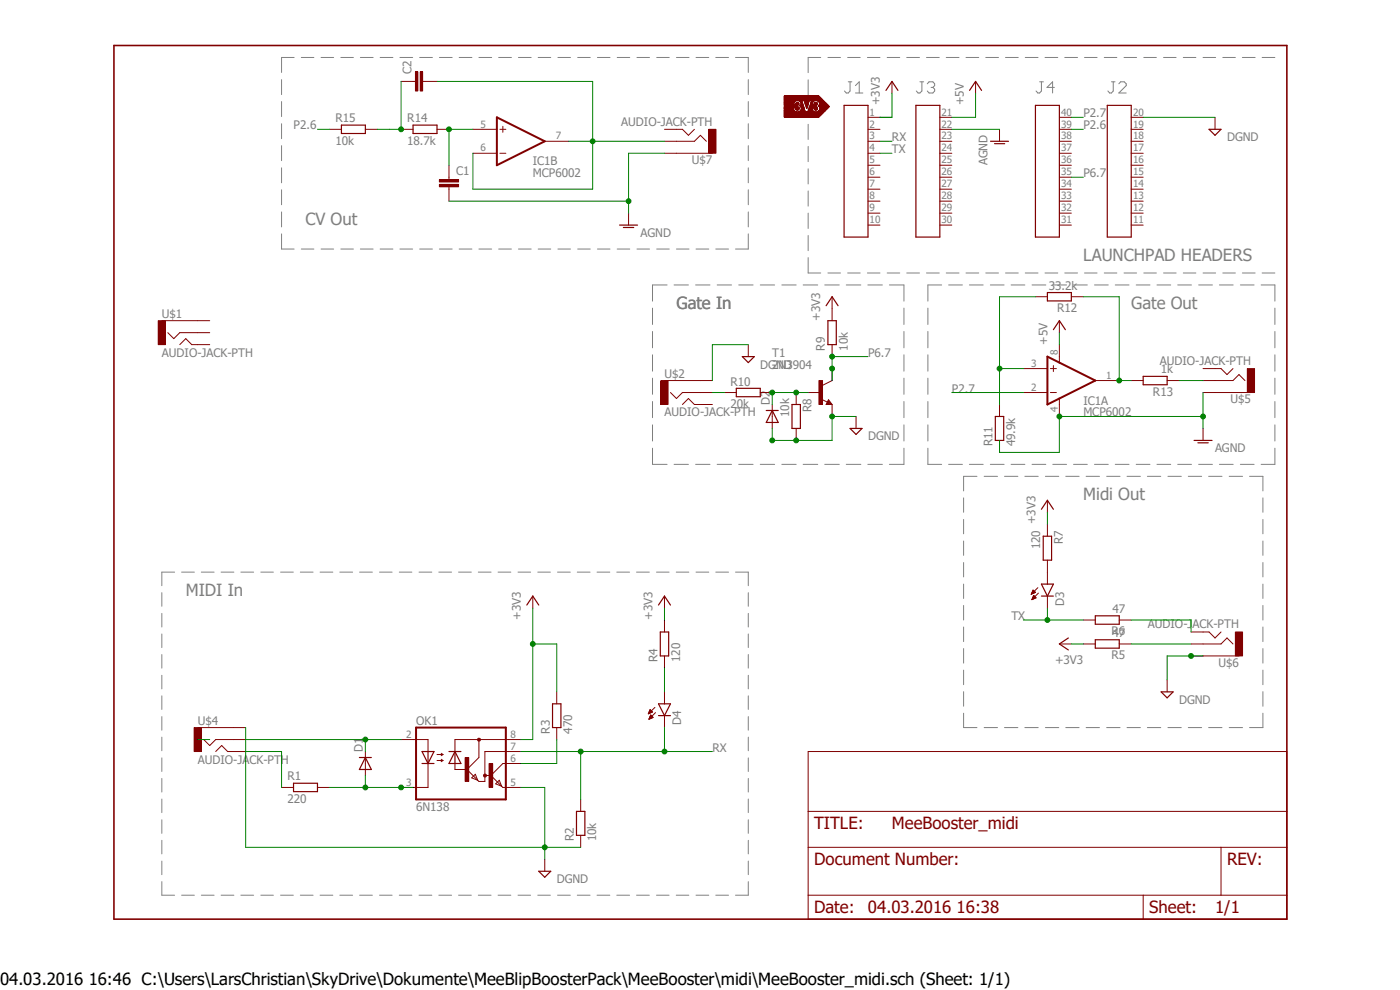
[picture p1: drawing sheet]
<svg xmlns="http://www.w3.org/2000/svg" width="297mm" height="210mm" viewBox="0 0 297 210" stroke-linecap="round" stroke-linejoin="round" font-family="sans-serif">
<defs><g id="words">
<g font-size="3.6" fill="#808080">
<text x="64.8" y="47.8">CV Out</text>
<text x="229.8" y="55.4">LAUNCHPAD HEADERS</text>
<text x="143.5" y="65.5">Gate In</text>
<text x="240" y="65.5">Gate Out</text>
<text x="229.8" y="106.1">Midi Out</text>
<text x="39.4" y="126.5">MIDI In</text>
</g>
<g font-size="3.6" fill="#800000">
<text x="172.7" y="175.9">TITLE:</text>
<text x="189.2" y="175.9">MeeBooster_midi</text>
<text x="172.7" y="183.6">Document Number:</text>
<text x="260.3" y="183.6">REV:</text>
<text x="172.7" y="193.7">Date:</text>
<text x="184.1" y="193.7">04.03.2016 16:38</text>
<text x="243.8" y="193.7">Sheet:</text>
<text x="257.8" y="193.7">1/1</text>
</g>
<text font-size="3.6" x="0" y="208.9">04.03.2016 16:46 C:\Users\LarsChristian\SkyDrive\Dokumente\MeeBlipBoosterPack\MeeBooster\midi\MeeBooster_midi.sch (Sheet: 1/1)</text>
<g font-size="2.5" fill="#808080">
<text x="87.3" y="15.7" transform="rotate(-90 87.3 15.7)">C2</text>
<text x="186.7" y="22.4" transform="rotate(-90 186.7 22.4)">+3V3</text>
<text x="204.5" y="22.4" transform="rotate(-90 204.5 22.4)">+5V</text>
<text x="62.3" y="27.4">P2.6</text>
<text x="71.2" y="26">R15</text>
<text x="86.4" y="26">R14</text>
<text x="131.8" y="26.7">AUDIO-JACK-PTH</text>
<text x="189.2" y="30">RX</text>
<text x="229.8" y="24.9">P2.7</text>
<text x="229.8" y="27.4">P2.6</text>
<text x="260.3" y="30">DGND</text>
<text x="71.2" y="30.7">10k</text>
<text x="86.4" y="30.7">18.7k</text>
<text x="113" y="35.1">IC1B</text>
<text x="146.8" y="34.8">U$7</text>
<text x="189.2" y="32.5">TX</text>
<text x="209.5" y="35.1" transform="rotate(-90 209.5 35.1)">AGND</text>
<text x="96.8" y="37.2">C1</text>
<text x="113" y="37.6">MCP6002</text>
<text x="229.8" y="37.6">P6.7</text>
<text x="135.9" y="50.3">AGND</text>
<text x="222.5" y="61.5">33.2k</text>
<text x="34.3" y="67.5">U$1</text>
<text x="174" y="68" transform="rotate(-90 174 68)">+3V3</text>
<text x="224.3" y="66.3">R12</text>
<text x="34.3" y="75.7">AUDIO-JACK-PTH</text>
<text x="163.8" y="75.7">T1</text>
<text x="175" y="74.4" transform="rotate(-90 175 74.4)">R9</text>
<text x="179.8" y="74.4" transform="rotate(-90 179.8 74.4)">10k</text>
<text x="184.2" y="75.7">P6.7</text>
<text x="222.2" y="73.1" transform="rotate(-90 222.2 73.1)">+5V</text>
<text x="246" y="77.4">AUDIO-JACK-PTH</text>
<text x="141" y="80.2">U$2</text>
<text x="154.9" y="81.8">R10</text>
<text x="161.3" y="78.2">DGND</text>
<text x="163.8" y="78.2">2N3904</text>
<text x="201.9" y="83.3">P2.7</text>
<text x="246.3" y="79.2">1k</text>
<text x="141" y="88.4">AUDIO-JACK-PTH</text>
<text x="154.9" y="86.6">20k</text>
<text x="163.3" y="85.8" transform="rotate(-90 163.3 85.8)">D2</text>
<text x="167.4" y="88.5" transform="rotate(-90 167.4 88.5)">10k</text>
<text x="172.2" y="87.5" transform="rotate(-90 172.2 87.5)">R8</text>
<text x="229.8" y="88.4">MCP6002</text>
<text x="229.8" y="85.8">IC1A</text>
<text x="244.6" y="84">R13</text>
<text x="261" y="85.6">U$5</text>
<text x="184.2" y="93.4">DGND</text>
<text x="210.6" y="94.7" transform="rotate(-90 210.6 94.7)">R11</text>
<text x="215.4" y="94.7" transform="rotate(-90 215.4 94.7)">49.9k</text>
<text x="257.8" y="96">AGND</text>
<text x="219.7" y="111.2" transform="rotate(-90 219.7 111.2)">+3V3</text>
<text x="220.7" y="116.5" transform="rotate(-90 220.7 116.5)">120</text>
<text x="225.5" y="115.4" transform="rotate(-90 225.5 115.4)">R7</text>
<text x="110.5" y="131.5" transform="rotate(-90 110.5 131.5)">+3V3</text>
<text x="138.4" y="131.5" transform="rotate(-90 138.4 131.5)">+3V3</text>
<text x="214.6" y="131.5">TX</text>
<text x="225.8" y="128.5" transform="rotate(-90 225.8 128.5)">D3</text>
<text x="236" y="130">47</text>
<text x="235.8" y="134.8">R6</text>
<text x="236" y="135.1">47</text>
<text x="243.5" y="133.3">AUDIO-JACK-PTH</text>
<text x="139.5" y="140.4" transform="rotate(-90 139.5 140.4)">R4</text>
<text x="144.3" y="140.4" transform="rotate(-90 144.3 140.4)">120</text>
<text x="223.8" y="140.9">+3V3</text>
<text x="235.8" y="139.9">R5</text>
<text x="258.5" y="141.4">U$6</text>
<text x="250.2" y="149.3">DGND</text>
<text x="42" y="153.8">U$4</text>
<text x="88.3" y="153.7">OK1</text>
<text x="116.6" y="155.6" transform="rotate(-90 116.6 155.6)">R3</text>
<text x="121.4" y="155.6" transform="rotate(-90 121.4 155.6)">470</text>
<text x="144.5" y="153.8" transform="rotate(-90 144.5 153.8)">D4</text>
<text x="42" y="162">AUDIO-JACK-PTH</text>
<text x="77" y="159.4" transform="rotate(-90 77 159.4)">D1</text>
<text x="151.1" y="159.4">RX</text>
<text x="61" y="165.6">R1</text>
<text x="61" y="170.4">220</text>
<text x="88.3" y="172.1">6N138</text>
<text x="121.7" y="178.5" transform="rotate(-90 121.7 178.5)">R2</text>
<text x="126.5" y="178.5" transform="rotate(-90 126.5 178.5)">10k</text>
<text x="118.1" y="187.4">DGND</text>
</g>
<g font-size="2.1" fill="#808080">
<text x="101.9" y="27.1">5</text>
<text x="117.9" y="29.6">7</text>
<text x="184.5" y="24.6">1</text>
<text x="184.5" y="27.1">2</text>
<text x="184.5" y="29.6">3</text>
<text x="199.7" y="24.6">21</text>
<text x="199.7" y="27.1">22</text>
<text x="199.7" y="29.6">23</text>
<text x="225.1" y="24.6">40</text>
<text x="225.1" y="27.1">39</text>
<text x="225.1" y="29.6">38</text>
<text x="240.4" y="24.6">20</text>
<text x="240.4" y="27.1">19</text>
<text x="240.4" y="29.6">18</text>
<text x="101.9" y="32.1">6</text>
<text x="184.5" y="32.1">4</text>
<text x="184.5" y="34.7">5</text>
<text x="199.7" y="32.1">24</text>
<text x="199.7" y="34.7">25</text>
<text x="225.1" y="32.1">37</text>
<text x="225.1" y="34.7">36</text>
<text x="240.4" y="32.1">17</text>
<text x="240.4" y="34.7">16</text>
<text x="184.5" y="37.2">6</text>
<text x="184.5" y="39.8">7</text>
<text x="199.7" y="37.2">26</text>
<text x="199.7" y="39.8">27</text>
<text x="225.1" y="37.2">35</text>
<text x="225.1" y="39.8">34</text>
<text x="240.4" y="37.2">15</text>
<text x="240.4" y="39.8">14</text>
<text x="184.5" y="42.3">8</text>
<text x="184.5" y="44.8">9</text>
<text x="184.5" y="47.4">10</text>
<text x="199.7" y="42.3">28</text>
<text x="199.7" y="44.8">29</text>
<text x="199.7" y="47.4">30</text>
<text x="225.1" y="42.3">33</text>
<text x="225.1" y="44.8">32</text>
<text x="225.1" y="47.4">31</text>
<text x="240.4" y="42.3">13</text>
<text x="240.4" y="44.8">12</text>
<text x="240.4" y="47.4">11</text>
<text x="218.7" y="77.9">3</text>
<text x="224.4" y="75.3" transform="rotate(-90 224.4 75.3)">8</text>
<text x="218.7" y="82.9">2</text>
<text x="234.7" y="80.4">1</text>
<text x="224.4" y="87.3" transform="rotate(-90 224.4 87.3)">4</text>
<text x="86.1" y="156.5">2</text>
<text x="108.3" y="159.1">7</text>
<text x="108.3" y="156.5">8</text>
<text x="108.3" y="161.6">6</text>
<text x="86.1" y="166.7">3</text>
<text x="108.3" y="166.7">5</text>
</g>
</g></defs>
<path d="M23.7 9.3l249.7 186.2M273.4 9.3l-249.7 186.2" fill="none" stroke="#fff" stroke-width=".21"/>
<g fill="none" stroke="#808080" stroke-width=".21">
<path d="M59.7 16.9v3.2M62.4 12.2h-2.7v3.2M63.9 12.2h2.7M68.1 12.2h2.7M72.3 12.2h2.7M76.5 12.2h2.7M80.6 12.2h2.8M84.8 12.2h2.7M89 12.2h2.7M93.2 12.2h2.7M97.4 12.2h2.7M101.6 12.2h2.7"/>
<path d="M105.8 12.2h2.7M110 12.2h2.7M114.2 12.2h2.6M118.4 12.2h2.6M122.6 12.2h2.6M126.7 12.2h2.7M130.9 12.2h2.7M135.1 12.2h2.7M139.3 12.2h2.7M143.5 12.2h2.7M147.7 12.2h2.7M151.8 12.2h2.8"/>
<path d="M156 12.2h2.7v3.2M158.7 16.9v3.2M171.4 16.9v3.3M174.1 12.2h-2.7v3.2M175.6 12.2h2.7M179.8 12.2h2.7M180 17.4h.7M180.3 17.4v1.9l-.3 .4h-.5l-.3-.4M181.5 19.7h1.5M181.5 18.2l.8-.8v2.3M184 12.2h2.7M188.2 12.2h2.7"/>
<path d="M192.4 12.2h2.7M195.2 17.4h.8M195.6 17.4v1.9l-.4 .4h-.4l-.4-.4M196.6 12.2h2.7M196.7 17.8l.4-.4h.8l.4 .4v.4l-.4 .3M197.5 18.5h.4M197.9 18.5l.4 .4v.4l-.4 .4h-.8l-.4-.4M200.7 12.2h2.8M204.9 12.2h2.7M209.1 12.2h2.7M213.3 12.2h2.7M217.5 12.2h2.7"/>
<path d="M220.6 17.4h.8M220.9 17.4v1.9l-.3 .4h-.4l-.4-.4M221.7 12.2h2.7M223.7 18.5h-1.6l1.2-1.1v2.3M225.9 12.2h2.7M230.1 12.2h2.6M234.3 12.2h2.6M235.8 17.4h.8M236.2 17.4v1.9l-.4 .4h-.4l-.4-.4M237.4 17.8l.3-.4h.8l.4 .4v.4l-1.5 1.5h1.5M238.5 12.2h2.6M242.7 12.2h2.6"/>
<path d="M246.8 12.2h2.7M251 12.2h2.7M255.2 12.2h2.7M259.4 12.2h2.7M263.6 12.2h2.7M267.8 12.2h2.7M59.7 21.5v3.2M59.7 26.2v3.2M59.7 30.9v3.2M59.7 35.6v3.2M158.7 21.5v3.2M158.7 26.2v3.2"/>
<path d="M158.7 30.9v3.2M158.7 35.6v3.2M171.4 21.6v3.2M171.4 26.4v3.2M171.4 31.1v3.2M171.4 35.8v3.2M59.7 49.6v3.2h2.7M59.7 40.3v3.1M59.7 45v3.1M63.9 52.8h2.7M68.1 52.8h2.7M72.3 52.8h2.7"/>
<path d="M76.5 52.8h2.7M80.6 52.8h2.8M84.8 52.8h2.7M89 52.8h2.7M93.2 52.8h2.7M97.4 52.8h2.7M101.6 52.8h2.7M105.8 52.8h2.7M110 52.8h2.7M114.2 52.8h2.6M118.4 52.8h2.6M122.6 52.8h2.6"/>
<path d="M126.7 52.8h2.7M130.9 52.8h2.7M135.1 52.8h2.7M139.3 52.8h2.7M143.5 52.8h2.7M147.7 52.8h2.7M151.8 52.8h2.8M158.7 40.3v3.1M158.7 45v3.1M158.7 49.6v3.2h-2.7M171.4 54.7v3.2h2.7M171.4 40.5v3.2"/>
<path d="M171.4 45.2v3.3M171.4 50v3.2M175.6 57.9h2.7M179.8 57.9h2.7M184 57.9h2.7M188.2 57.9h2.7M192.4 57.9h2.7M196.6 57.9h2.7M200.7 57.9h2.8M204.9 57.9h2.7M209.1 57.9h2.7M213.3 57.9h2.7"/>
<path d="M217.5 57.9h2.7M221.7 57.9h2.7M225.9 57.9h2.7M230.1 57.9h2.6M234.3 57.9h2.6M238.5 57.9h2.6M242.7 57.9h2.6M246.8 57.9h2.7M251 57.9h2.7M255.2 57.9h2.7M259.4 57.9h2.7M263.6 57.9h2.7"/>
<path d="M267.8 57.9h2.7M138.4 65.4v3.4M138.4 70.3v3.5M138.4 75.3v3.4M141.5 60.5h-3.1v3.4M143 60.5h3M147.6 60.5h3M152.1 60.5h3.1M156.7 60.5h3.1M161.3 60.5h3M165.9 60.5h3M170.4 60.5h3.1"/>
<path d="M175 60.5h3.1M179.5 60.5h3.1M184.1 60.5h3.1M188.7 60.5h3.1v3.4M191.8 65.4v3.4M191.8 70.3v3.5M191.8 75.3v3.4M196.8 65.4v3.4M196.8 70.3v3.5M196.8 75.3v3.4M199.8 60.5h-3v3.4M201.3 60.5h2.9"/>
<path d="M205.7 60.5h2.9M210.1 60.5h2.9M214.5 60.5h2.9M218.9 60.5h3M223.4 60.5h2.9M227.8 60.5h2.9M232.2 60.5h2.9M236.6 60.5h2.9M241 60.5h3M245.4 60.5h3M249.9 60.5h2.9M254.3 60.5h2.9"/>
<path d="M258.7 60.5h2.9M263.1 60.5h3M267.5 60.5h3v3.4M270.5 65.4v3.4M270.5 70.3v3.5M270.5 75.3v3.4M138.4 95.1v3.4h3.1M138.4 80.2v3.5M138.4 85.2v3.4M138.4 90.1v3.5M143 98.5h3M147.6 98.5h3"/>
<path d="M152.1 98.5h3.1M156.7 98.5h3.1M161.3 98.5h3M165.9 98.5h3M170.4 98.5h3.1M175 98.5h3.1M179.5 98.5h3.1M184.1 98.5h3.1M191.8 95.1v3.4h-3.1M191.8 80.2v3.5M191.8 85.2v3.4M191.8 90.1v3.5"/>
<path d="M196.8 95.1v3.4h3M196.8 80.2v3.5M196.8 85.2v3.4M196.8 90.1v3.5M201.3 98.5h2.9M205.7 98.5h2.9M210.1 98.5h2.9M214.5 98.5h2.9M218.9 98.5h3M223.4 98.5h2.9M227.8 98.5h2.9M232.2 98.5h2.9"/>
<path d="M236.6 98.5h2.9M241 98.5h3M245.4 98.5h3M249.9 98.5h2.9M254.3 98.5h2.9M258.7 98.5h2.9M263.1 98.5h3M270.5 95.1v3.4h-3M270.5 80.2v3.5M270.5 85.2v3.4M270.5 90.1v3.5M204.4 105.6v3.1"/>
<path d="M204.4 110.2v3M204.4 114.8v3M204.4 119.3v3.1M207.3 101h-2.9v3.1M208.8 101h2.8M213.1 101h2.8M217.4 101h2.9M221.8 101h2.8M226.1 101h2.8M230.4 101h2.9M234.8 101h2.8M239.1 101h2.8"/>
<path d="M243.4 101h2.9M247.8 101h2.8M252.1 101h2.8M256.4 101h2.8M260.8 101h2.8M265.1 101h2.8v3.1M267.9 105.6v3.1M267.9 110.2v3M267.9 114.8v3M267.9 119.3v3.1M34.3 125.7v2.9M34.3 130.1v2.9"/>
<path d="M34.3 134.5v2.9M34.3 138.9v2.8M37 121.4h-2.7v2.8M38.5 121.4h2.7M42.7 121.4h2.7M46.9 121.4h2.7M51.1 121.4h2.7M55.3 121.4h2.7M59.5 121.4h2.7M63.7 121.4h2.7M67.9 121.4h2.7M72.1 121.4h2.7"/>
<path d="M76.3 121.4h2.7M80.5 121.4h2.7M84.7 121.4h2.7M88.9 121.4h2.7M93.1 121.4h2.7M97.3 121.4h2.7M101.5 121.4h2.7M105.7 121.4h2.7M109.9 121.4h2.7M114.1 121.4h2.7M118.3 121.4h2.7M122.5 121.4h2.7"/>
<path d="M126.7 121.4h2.7M130.9 121.4h2.7M135 121.4h2.8M139.3 121.4h2.6M143.5 121.4h2.6M147.7 121.4h2.7M151.8 121.4h2.8M156 121.4h2.7v2.8M158.7 125.7v2.9M158.7 130.1v2.9M158.7 134.5v2.9M158.7 138.9v2.8"/>
<path d="M204.4 123.9v3.1M204.4 128.4v3.1M204.4 133v3.1M204.4 137.6v3.1M267.9 123.9v3.1M267.9 128.4v3.1M267.9 133v3.1M267.9 137.6v3.1M34.3 143.3v2.8M34.3 147.6v2.9M34.3 152v2.9M34.3 156.4v2.9"/>
<path d="M158.7 143.3v2.8M158.7 147.6v2.9M158.7 152v2.9M158.7 156.4v2.9M204.4 151.3v3h2.9M204.4 142.2v3M204.4 146.7v3.1M208.8 154.3h2.8M213.1 154.3h2.8M217.4 154.3h2.9M221.8 154.3h2.8M226.1 154.3h2.8"/>
<path d="M230.4 154.3h2.9M234.8 154.3h2.8M239.1 154.3h2.8M243.4 154.3h2.9M247.8 154.3h2.8M252.1 154.3h2.8M256.4 154.3h2.8M260.8 154.3h2.8M267.9 142.2v3M267.9 146.7v3.1M267.9 151.3v3h-2.8M34.3 160.8v2.9"/>
<path d="M34.3 165.1v2.9M34.3 169.5v2.9M34.3 173.9v2.9M34.3 178.3v2.8M158.7 160.8v2.9M158.7 165.1v2.9M158.7 169.5v2.9M158.7 173.9v2.9M158.7 178.3v2.8M34.3 182.7v2.8M34.3 187v2.9h2.7M38.5 189.9h2.7"/>
<path d="M42.7 189.9h2.7M46.9 189.9h2.7M51.1 189.9h2.7M55.3 189.9h2.7M59.5 189.9h2.7M63.7 189.9h2.7M67.9 189.9h2.7M72.1 189.9h2.7M76.3 189.9h2.7M80.5 189.9h2.7M84.7 189.9h2.7M88.9 189.9h2.7"/>
<path d="M93.1 189.9h2.7M97.3 189.9h2.7M101.5 189.9h2.7M105.7 189.9h2.7M109.9 189.9h2.7M114.1 189.9h2.7M118.3 189.9h2.7M122.5 189.9h2.7M126.7 189.9h2.7M130.9 189.9h2.7M135 189.9h2.8M139.3 189.9h2.6"/>
<path d="M143.5 189.9h2.6M147.7 189.9h2.7M151.8 189.9h2.8M158.7 182.7v2.8M158.7 187v2.9h-2.7"/>
</g>
<path d="M24.2 9.7h248.8v185.3h-248.8z" fill="none" stroke="#800000" stroke-width=".34"/>
<g fill="none" stroke="#800000" stroke-width=".21">
<path d="M166.4 24.8h7.3zM166.4 24.7l7.4 .1zM166.4 24.6l7.5 .1zM166.4 24.5l7.6 .1zM166.4 24.4l7.7 .1zM166.4 24.3l7.8 .1zM166.4 24.3h7.8zM166.4 24.2l7.9 .1zM166.4 24.1l8 .1zM166.4 24l8.1 .1zM166.4 23.9l8.2 .1zM166.4 23.8l8.3 .1z"/>
<path d="M166.4 23.7l8.4 .1zM166.4 23.7h2.6zM166.4 24.8h7.3M166.4 24.7h7.4M166.4 24.6h7.5M166.4 24.6h7.6M166.4 24.4h7.8M166.4 24.3h7.8M166.4 24.2h7.9M166.4 24.1h8M166.4 24h8.1M166.4 24h8.2"/>
<path d="M166.4 23.9h8.3M166.4 23.8h8.4M166.4 23.7h2.6M166.4 24.8l7.3 .1zM166.4 24.6h7.5zM166.4 24.2h8M166.4 24.1h8.1M166.4 23.9h8.2M169.4 23.7h3.5zM169.4 23.7h3.5M174.1 24.4l-7.7 .1M184.1 24.9h2.6"/>
<path d="M184.1 27.4h2.6M184.1 30h2.6M184.1 32.5h2.6M184.1 35.1h2.6M184.1 37.6h2.6M199.4 24.9h2.5M199.4 27.4h2.5M199.4 30h2.5M199.4 32.5h2.5M199.4 35.1h2.5M199.4 37.6h2.5M224.7 24.9h2.6"/>
<path d="M224.7 27.4h2.6M224.7 30h2.6M224.7 32.5h2.6M224.7 35.1h2.6M224.7 37.6h2.6M240 24.9h2.5M240 27.4h2.5M240 30h2.5M240 32.5h2.5M240 35.1h2.5M240 37.6h2.5M184.1 40.1h2.6"/>
<path d="M184.1 42.7h2.6M184.1 45.2h2.6M184.1 47.8h2.6M199.4 40.1h2.5M199.4 42.7h2.5M199.4 45.2h2.5M199.4 47.8h2.5M224.7 40.1h2.6M224.7 42.7h2.6M224.7 45.2h2.6M224.7 47.8h2.6M240 40.1h2.5"/>
<path d="M240 42.7h2.5M240 45.2h2.5M240 47.8h2.5M171.4 159.4h101.6v35.6h-101.6zM171.4 179.7h101.6M171.4 172.1h101.6M259 179.7v10.2M171.4 189.9h101.6M242.5 189.9v5.1"/>
</g>
<path d="M179.1 22.4h5v27.9h-5zM194.3 22.4h5.1v27.9h-5.1zM219.7 22.4h5v27.9h-5zM234.9 22.4h5.1v27.9h-5.1z" fill="none" stroke="#800000" stroke-width=".25"/>
<path d="M173.3 23.7h1.5z" fill-rule="evenodd" fill="#800000"/>
<path d="M166.4 23.6l2.4 .1zM166.4 23.7h2.4M173.3 23.7h1.5z" fill="none" stroke="#800000" stroke-width=".21"/>
<path d="M169.5 23.6l1.3 .1z" fill-rule="evenodd" fill="#800000"/>
<path d="M169.5 23.6l1.3 .1z" fill="none" stroke="#800000" stroke-width=".21"/>
<path d="M171.4 23.6l1.3 .1z" fill-rule="evenodd" fill="#800000"/>
<path d="M171.4 23.6l1.3 .1z" fill="none" stroke="#800000" stroke-width=".21"/>
<path d="M173.4 23.6l1.5 .1z" fill-rule="evenodd" fill="#800000"/>
<path d="M166.4 23.6l2.3 .1zM166.4 23.6h2.3M173.4 23.6l1.5 .1z" fill="none" stroke="#800000" stroke-width=".21"/>
<path d="M169.6 23.6l1.2 .1z" fill-rule="evenodd" fill="#800000"/>
<path d="M169.6 23.6l1.2 .1z" fill="none" stroke="#800000" stroke-width=".21"/>
<path d="M171.5 23.6l1.1 .1z" fill-rule="evenodd" fill="#800000"/>
<path d="M171.5 23.6l1.1 .1z" fill="none" stroke="#800000" stroke-width=".21"/>
<path d="M173.6 23.6l1.3 .1z" fill-rule="evenodd" fill="#800000"/>
<path d="M166.4 23.5l2.2 .1zM166.4 23.6h2.2M173.6 23.6l1.3 .1z" fill="none" stroke="#800000" stroke-width=".21"/>
<path d="M169.7 23.5l1.1 .1z" fill-rule="evenodd" fill="#800000"/>
<path d="M169.7 23.5l1.1 .1z" fill="none" stroke="#800000" stroke-width=".21"/>
<path d="M171.4 23.5l1.2 .1z" fill-rule="evenodd" fill="#800000"/>
<path d="M171.4 23.5l1.2 .1z" fill="none" stroke="#800000" stroke-width=".21"/>
<path d="M173.7 23.5l1.3 .1z" fill-rule="evenodd" fill="#800000"/>
<path d="M166.4 23.5l2.2 .1zM166.4 23.5h2.2M173.7 23.5l1.3 .1z" fill="none" stroke="#800000" stroke-width=".21"/>
<path d="M169.8 23.5l.9 .1z" fill-rule="evenodd" fill="#800000"/>
<path d="M169.8 23.5l.9 .1z" fill="none" stroke="#800000" stroke-width=".21"/>
<path d="M171.4 23.5l1.1 .1z" fill-rule="evenodd" fill="#800000"/>
<path d="M171.4 23.5l1.1 .1z" fill="none" stroke="#800000" stroke-width=".21"/>
<path d="M173.7 23.5l1.3 .1z" fill-rule="evenodd" fill="#800000"/>
<path d="M166.4 23.4l2.1 .1zM166.4 23.5h2.1M173.7 23.5l1.3 .1z" fill="none" stroke="#800000" stroke-width=".21"/>
<path d="M169.8 23.4l1 .1z" fill-rule="evenodd" fill="#800000"/>
<path d="M169.8 23.4l1 .1z" fill="none" stroke="#800000" stroke-width=".21"/>
<path d="M171.5 23.4l.9 .1z" fill-rule="evenodd" fill="#800000"/>
<path d="M171.5 23.4l.9 .1z" fill="none" stroke="#800000" stroke-width=".21"/>
<path d="M173.7 23.4l1.4 .1z" fill-rule="evenodd" fill="#800000"/>
<path d="M166.4 23.4l2.1 .1zM166.4 23.4h2.1M173.7 23.4l1.4 .1z" fill="none" stroke="#800000" stroke-width=".21"/>
<path d="M169.9 23.4l.8 .1z" fill-rule="evenodd" fill="#800000"/>
<path d="M169.9 23.4l.8 .1z" fill="none" stroke="#800000" stroke-width=".21"/>
<path d="M171.5 23.4l.9 .1z" fill-rule="evenodd" fill="#800000"/>
<path d="M171.5 23.4l.9 .1z" fill="none" stroke="#800000" stroke-width=".21"/>
<path d="M173.8 23.4l1.3 .1z" fill-rule="evenodd" fill="#800000"/>
<path d="M166.4 23.3l2 .1zM166.4 23.4h2M173.8 23.4l1.3 .1z" fill="none" stroke="#800000" stroke-width=".21"/>
<path d="M169.9 23.3l.8 .1z" fill-rule="evenodd" fill="#800000"/>
<path d="M169.9 23.3l.8 .1z" fill="none" stroke="#800000" stroke-width=".21"/>
<path d="M171.5 23.3l.8 .1z" fill-rule="evenodd" fill="#800000"/>
<path d="M171.5 23.3l.8 .1z" fill="none" stroke="#800000" stroke-width=".21"/>
<path d="M173.8 23.3l1.4 .1z" fill-rule="evenodd" fill="#800000"/>
<path d="M166.4 23.3l2 .1zM166.4 23.3h2M173.8 23.3l1.4 .1z" fill="none" stroke="#800000" stroke-width=".21"/>
<path d="M169 23.3l.3 .1z" fill-rule="evenodd" fill="#800000"/>
<path d="M169 23.3l.3 .1z" fill="none" stroke="#800000" stroke-width=".21"/>
<path d="M169.9 23.3l.8 .1z" fill-rule="evenodd" fill="#800000"/>
<path d="M169.9 23.3l.8 .1z" fill="none" stroke="#800000" stroke-width=".21"/>
<path d="M171.6 23.3l.7 .1z" fill-rule="evenodd" fill="#800000"/>
<path d="M171.6 23.3l.7 .1z" fill="none" stroke="#800000" stroke-width=".21"/>
<path d="M172.9 23.3l.3 .1z" fill-rule="evenodd" fill="#800000"/>
<path d="M172.9 23.3l.3 .1z" fill="none" stroke="#800000" stroke-width=".21"/>
<path d="M173.9 23.3l1.3 .1z" fill-rule="evenodd" fill="#800000"/>
<path d="M173.9 23.3l1.3 .1z" fill="none" stroke="#800000" stroke-width=".21"/>
<path d="M166.4 23.2l2 .1z" fill-rule="evenodd" fill="#800000"/>
<path d="M166.4 23.2l2 .1z" fill="none" stroke="#800000" stroke-width=".21"/>
<path d="M168.9 23.2l.5 .1z" fill-rule="evenodd" fill="#800000"/>
<path d="M168.9 23.2l.5 .1z" fill="none" stroke="#800000" stroke-width=".21"/>
<path d="M170 23.2l.7 .1z" fill-rule="evenodd" fill="#800000"/>
<path d="M170 23.2l.7 .1z" fill="none" stroke="#800000" stroke-width=".21"/>
<path d="M171.6 23.2l.7 .1z" fill-rule="evenodd" fill="#800000"/>
<path d="M171.6 23.2l.7 .1z" fill="none" stroke="#800000" stroke-width=".21"/>
<path d="M172.8 23.2l.6 .1z" fill-rule="evenodd" fill="#800000"/>
<path d="M172.8 23.2l.6 .1z" fill="none" stroke="#800000" stroke-width=".21"/>
<path d="M173.9 23.2l1.4 .1z" fill-rule="evenodd" fill="#800000"/>
<path d="M173.9 23.2l1.4 .1z" fill="none" stroke="#800000" stroke-width=".21"/>
<path d="M166.4 23.2h2z" fill-rule="evenodd" fill="#800000"/>
<path d="M166.4 23.2h2z" fill="none" stroke="#800000" stroke-width=".21"/>
<path d="M168.9 23.2h.6z" fill-rule="evenodd" fill="#800000"/>
<path d="M168.9 23.2h.6z" fill="none" stroke="#800000" stroke-width=".21"/>
<path d="M170 23.2h.6z" fill-rule="evenodd" fill="#800000"/>
<path d="M170 23.2h.6z" fill="none" stroke="#800000" stroke-width=".21"/>
<path d="M171.6 23.2h.7z" fill-rule="evenodd" fill="#800000"/>
<path d="M171.6 23.2h.7z" fill="none" stroke="#800000" stroke-width=".21"/>
<path d="M172.8 23.2h.6z" fill-rule="evenodd" fill="#800000"/>
<path d="M172.8 23.2h.6z" fill="none" stroke="#800000" stroke-width=".21"/>
<path d="M173.9 23.2h1.4z" fill-rule="evenodd" fill="#800000"/>
<path d="M173.9 23.2h1.4z" fill="none" stroke="#800000" stroke-width=".21"/>
<path d="M166.4 23.1l2 .1z" fill-rule="evenodd" fill="#800000"/>
<path d="M166.4 23.1l2 .1z" fill="none" stroke="#800000" stroke-width=".21"/>
<path d="M168.8 23.1l.7 .1z" fill-rule="evenodd" fill="#800000"/>
<path d="M168.8 23.1l.7 .1z" fill="none" stroke="#800000" stroke-width=".21"/>
<path d="M170 23.1l.6 .1z" fill-rule="evenodd" fill="#800000"/>
<path d="M170 23.1l.6 .1z" fill="none" stroke="#800000" stroke-width=".21"/>
<path d="M171.6 23.1l.7 .1z" fill-rule="evenodd" fill="#800000"/>
<path d="M171.6 23.1l.7 .1z" fill="none" stroke="#800000" stroke-width=".21"/>
<path d="M172.7 23.1l.7 .1z" fill-rule="evenodd" fill="#800000"/>
<path d="M172.7 23.1l.7 .1z" fill="none" stroke="#800000" stroke-width=".21"/>
<path d="M173.9 23.1l1.4 .1z" fill-rule="evenodd" fill="#800000"/>
<path d="M173.9 23.1l1.4 .1z" fill="none" stroke="#800000" stroke-width=".21"/>
<path d="M166.4 23.1l1.9 .1z" fill-rule="evenodd" fill="#800000"/>
<path d="M166.4 23.1l1.9 .1z" fill="none" stroke="#800000" stroke-width=".21"/>
<path d="M168.8 23.1l.7 .1z" fill-rule="evenodd" fill="#800000"/>
<path d="M168.8 23.1l.7 .1z" fill="none" stroke="#800000" stroke-width=".21"/>
<path d="M170 23.1l.6 .1z" fill-rule="evenodd" fill="#800000"/>
<path d="M170 23.1l.6 .1z" fill="none" stroke="#800000" stroke-width=".21"/>
<path d="M171.6 23.1l.7 .1z" fill-rule="evenodd" fill="#800000"/>
<path d="M171.6 23.1l.7 .1z" fill="none" stroke="#800000" stroke-width=".21"/>
<path d="M172.8 23.1l.6 .1z" fill-rule="evenodd" fill="#800000"/>
<path d="M172.8 23.1l.6 .1z" fill="none" stroke="#800000" stroke-width=".21"/>
<path d="M174 23.1l1.4 .1z" fill-rule="evenodd" fill="#800000"/>
<path d="M174 23.1l1.4 .1z" fill="none" stroke="#800000" stroke-width=".21"/>
<path d="M166.4 23l1.9 .1z" fill-rule="evenodd" fill="#800000"/>
<path d="M166.4 23l1.9 .1z" fill="none" stroke="#800000" stroke-width=".21"/>
<path d="M168.8 23l.7 .1z" fill-rule="evenodd" fill="#800000"/>
<path d="M168.8 23l.7 .1z" fill="none" stroke="#800000" stroke-width=".21"/>
<path d="M170.1 23l.5 .1z" fill-rule="evenodd" fill="#800000"/>
<path d="M170.1 23l.5 .1z" fill="none" stroke="#800000" stroke-width=".21"/>
<path d="M171.6 23l.6 .1z" fill-rule="evenodd" fill="#800000"/>
<path d="M171.6 23l.6 .1z" fill="none" stroke="#800000" stroke-width=".21"/>
<path d="M172.7 23l.7 .1z" fill-rule="evenodd" fill="#800000"/>
<path d="M172.7 23l.7 .1z" fill="none" stroke="#800000" stroke-width=".21"/>
<path d="M173.9 23l1.6 .1z" fill-rule="evenodd" fill="#800000"/>
<path d="M173.9 23l1.6 .1z" fill="none" stroke="#800000" stroke-width=".21"/>
<path d="M166.4 23l1.9 .1z" fill-rule="evenodd" fill="#800000"/>
<path d="M166.4 23l1.9 .1z" fill="none" stroke="#800000" stroke-width=".21"/>
<path d="M168.8 23l.7 .1z" fill-rule="evenodd" fill="#800000"/>
<path d="M168.8 23l.7 .1z" fill="none" stroke="#800000" stroke-width=".21"/>
<path d="M170 23l.6 .1z" fill-rule="evenodd" fill="#800000"/>
<path d="M170 23l.6 .1z" fill="none" stroke="#800000" stroke-width=".21"/>
<path d="M171.7 23l.6 .1z" fill-rule="evenodd" fill="#800000"/>
<path d="M171.7 23l.6 .1z" fill="none" stroke="#800000" stroke-width=".21"/>
<path d="M172.7 23l.7 .1z" fill-rule="evenodd" fill="#800000"/>
<path d="M172.7 23l.7 .1z" fill="none" stroke="#800000" stroke-width=".21"/>
<path d="M173.9 23l1.7 .1z" fill-rule="evenodd" fill="#800000"/>
<path d="M173.9 23l1.7 .1z" fill="none" stroke="#800000" stroke-width=".21"/>
<path d="M166.4 22.9l1.9 .1z" fill-rule="evenodd" fill="#800000"/>
<path d="M166.4 22.9l1.9 .1z" fill="none" stroke="#800000" stroke-width=".21"/>
<path d="M168.8 22.9l.7 .1z" fill-rule="evenodd" fill="#800000"/>
<path d="M168.8 22.9l.7 .1z" fill="none" stroke="#800000" stroke-width=".21"/>
<path d="M170 22.9l.6 .1z" fill-rule="evenodd" fill="#800000"/>
<path d="M170 22.9l.6 .1z" fill="none" stroke="#800000" stroke-width=".21"/>
<path d="M171.1 22.9l.1 .1z" fill-rule="evenodd" fill="#800000"/>
<path d="M171.1 22.9l.1 .1z" fill="none" stroke="#800000" stroke-width=".21"/>
<path d="M171.7 22.9l.6 .1z" fill-rule="evenodd" fill="#800000"/>
<path d="M171.7 22.9l.6 .1z" fill="none" stroke="#800000" stroke-width=".21"/>
<path d="M172.7 22.9l.7 .1z" fill-rule="evenodd" fill="#800000"/>
<path d="M172.7 22.9l.7 .1z" fill="none" stroke="#800000" stroke-width=".21"/>
<path d="M173.9 22.9l1.7 .1z" fill-rule="evenodd" fill="#800000"/>
<path d="M173.9 22.9l1.7 .1z" fill="none" stroke="#800000" stroke-width=".21"/>
<path d="M166.4 22.9h1.9z" fill-rule="evenodd" fill="#800000"/>
<path d="M166.4 22.9h1.9z" fill="none" stroke="#800000" stroke-width=".21"/>
<path d="M168.8 22.9h.7z" fill-rule="evenodd" fill="#800000"/>
<path d="M168.8 22.9h.7z" fill="none" stroke="#800000" stroke-width=".21"/>
<path d="M170 22.9h.6z" fill-rule="evenodd" fill="#800000"/>
<path d="M170 22.9h.6z" fill="none" stroke="#800000" stroke-width=".21"/>
<path d="M171.1 22.9h.1z" fill-rule="evenodd" fill="#800000"/>
<path d="M171.1 22.9h.1z" fill="none" stroke="#800000" stroke-width=".21"/>
<path d="M171.7 22.9h.6z" fill-rule="evenodd" fill="#800000"/>
<path d="M171.7 22.9h.6z" fill="none" stroke="#800000" stroke-width=".21"/>
<path d="M172.7 22.9h.7z" fill-rule="evenodd" fill="#800000"/>
<path d="M172.7 22.9h.7z" fill="none" stroke="#800000" stroke-width=".21"/>
<path d="M173.9 22.9h1.7z" fill-rule="evenodd" fill="#800000"/>
<path d="M166.4 22.8l3.1 .1zM166.4 22.9h3.1M173.9 22.9h1.7z" fill="none" stroke="#800000" stroke-width=".21"/>
<path d="M170 22.8l.6 .1z" fill-rule="evenodd" fill="#800000"/>
<path d="M170 22.8l.6 .1z" fill="none" stroke="#800000" stroke-width=".21"/>
<path d="M171.1 22.8l.1 .1z" fill-rule="evenodd" fill="#800000"/>
<path d="M171.1 22.8l.1 .1z" fill="none" stroke="#800000" stroke-width=".21"/>
<path d="M171.7 22.8l1.7 .1z" fill-rule="evenodd" fill="#800000"/>
<path d="M171.7 22.8l1.7 .1z" fill="none" stroke="#800000" stroke-width=".21"/>
<path d="M174 22.8l1.7 .1z" fill-rule="evenodd" fill="#800000"/>
<path d="M166.4 22.8l3.1 .1zM166.4 22.8h3.1M174 22.8l1.7 .1z" fill="none" stroke="#800000" stroke-width=".21"/>
<path d="M170 22.8l.6 .1z" fill-rule="evenodd" fill="#800000"/>
<path d="M170 22.8l.6 .1z" fill="none" stroke="#800000" stroke-width=".21"/>
<path d="M171.1 22.8l.1 .1z" fill-rule="evenodd" fill="#800000"/>
<path d="M171.1 22.8l.1 .1z" fill="none" stroke="#800000" stroke-width=".21"/>
<path d="M171.7 22.8l1.7 .1z" fill-rule="evenodd" fill="#800000"/>
<path d="M171.7 22.8l1.7 .1z" fill="none" stroke="#800000" stroke-width=".21"/>
<path d="M173.9 22.8l1.9 .1z" fill-rule="evenodd" fill="#800000"/>
<path d="M166.4 22.7l3.1 .1zM166.4 22.8h3.1M173.9 22.8l1.9 .1z" fill="none" stroke="#800000" stroke-width=".21"/>
<path d="M170 22.7l.6 .1z" fill-rule="evenodd" fill="#800000"/>
<path d="M170 22.7l.6 .1z" fill="none" stroke="#800000" stroke-width=".21"/>
<path d="M171.1 22.7l.1 .1z" fill-rule="evenodd" fill="#800000"/>
<path d="M171.1 22.7l.1 .1z" fill="none" stroke="#800000" stroke-width=".21"/>
<path d="M171.7 22.7l1.7 .1z" fill-rule="evenodd" fill="#800000"/>
<path d="M171.7 22.7l1.7 .1z" fill="none" stroke="#800000" stroke-width=".21"/>
<path d="M173.9 22.7l1.9 .1z" fill-rule="evenodd" fill="#800000"/>
<path d="M166.4 22.6l3 .1zM166.4 22.7h3M173.9 22.7l1.9 .1z" fill="none" stroke="#800000" stroke-width=".21"/>
<path d="M169.9 22.6l.6 .1z" fill-rule="evenodd" fill="#800000"/>
<path d="M169.9 22.6l.6 .1z" fill="none" stroke="#800000" stroke-width=".21"/>
<path d="M171.1 22.6l.1 .1z" fill-rule="evenodd" fill="#800000"/>
<path d="M171.1 22.6l.1 .1z" fill="none" stroke="#800000" stroke-width=".21"/>
<path d="M171.8 22.6l1.5 .1z" fill-rule="evenodd" fill="#800000"/>
<path d="M171.8 22.6l1.5 .1z" fill="none" stroke="#800000" stroke-width=".21"/>
<path d="M173.9 22.6l2 .1z" fill-rule="evenodd" fill="#800000"/>
<path d="M166.4 22.6l2.8 .1zM166.4 22.6h2.8M173.9 22.6l2 .1z" fill="none" stroke="#800000" stroke-width=".21"/>
<path d="M169.9 22.6l.6 .1z" fill-rule="evenodd" fill="#800000"/>
<path d="M169.9 22.6l.6 .1z" fill="none" stroke="#800000" stroke-width=".21"/>
<path d="M171 22.6l.3 .1z" fill-rule="evenodd" fill="#800000"/>
<path d="M171 22.6l.3 .1z" fill="none" stroke="#800000" stroke-width=".21"/>
<path d="M171.7 22.6l1.4 .1z" fill-rule="evenodd" fill="#800000"/>
<path d="M166.4 22.6h2.6zM166.4 22.6h2.6M171.7 22.6l1.4 .1zM173.9 22.6l2 .1zM173.9 22.6h2" fill="none" stroke="#800000" stroke-width=".21"/>
<path d="M169.9 22.6h.6z" fill-rule="evenodd" fill="#800000"/>
<path d="M169.9 22.6h.6z" fill="none" stroke="#800000" stroke-width=".21"/>
<path d="M171 22.6h.3z" fill-rule="evenodd" fill="#800000"/>
<path d="M171 22.6h.3z" fill="none" stroke="#800000" stroke-width=".21"/>
<path d="M171.7 22.6h1.2z" fill-rule="evenodd" fill="#800000"/>
<path d="M166.4 22.5l2.6 .1zM166.4 22.6h2.6M171.7 22.6h1.2zM173.8 22.6h2.1zM173.8 22.6h2.1" fill="none" stroke="#800000" stroke-width=".21"/>
<path d="M169.8 22.5l.6 .1z" fill-rule="evenodd" fill="#800000"/>
<path d="M169.8 22.5l.6 .1z" fill="none" stroke="#800000" stroke-width=".21"/>
<path d="M171 22.5l.3 .1z" fill-rule="evenodd" fill="#800000"/>
<path d="M171 22.5l.3 .1z" fill="none" stroke="#800000" stroke-width=".21"/>
<path d="M171.8 22.5l1.1 .1z" fill-rule="evenodd" fill="#800000"/>
<path d="M166.4 22.5l2.6 .1zM166.4 22.5h2.6M171.8 22.5l1.1 .1zM173.8 22.5l2.1 .1zM173.8 22.6h2.1" fill="none" stroke="#800000" stroke-width=".21"/>
<path d="M169.8 22.5l.6 .1z" fill-rule="evenodd" fill="#800000"/>
<path d="M169.8 22.5l.6 .1z" fill="none" stroke="#800000" stroke-width=".21"/>
<path d="M171 22.5l.3 .1z" fill-rule="evenodd" fill="#800000"/>
<path d="M171 22.5l.3 .1z" fill="none" stroke="#800000" stroke-width=".21"/>
<path d="M171.8 22.5l1.1 .1z" fill-rule="evenodd" fill="#800000"/>
<path d="M166.4 22.4l2.6 .1zM166.4 22.4h2.6M171.8 22.5l1.1 .1zM173.7 22.5l2.2 .1zM173.7 22.5h2.2" fill="none" stroke="#800000" stroke-width=".21"/>
<path d="M169.6 22.4l.9 .1z" fill-rule="evenodd" fill="#800000"/>
<path d="M169.6 22.4l.9 .1z" fill="none" stroke="#800000" stroke-width=".21"/>
<path d="M171 22.4l.3 .1z" fill-rule="evenodd" fill="#800000"/>
<path d="M171 22.4l.3 .1z" fill="none" stroke="#800000" stroke-width=".21"/>
<path d="M171.8 22.4l1.1 .1z" fill-rule="evenodd" fill="#800000"/>
<path d="M166.4 22.4h2.6zM166.4 22.4h2.6M171.8 22.4l1.1 .1zM173.6 22.4l2.2 .1zM173.6 22.4h2.2" fill="none" stroke="#800000" stroke-width=".21"/>
<path d="M169.7 22.4h.7z" fill-rule="evenodd" fill="#800000"/>
<path d="M169.7 22.4h.7z" fill="none" stroke="#800000" stroke-width=".21"/>
<path d="M171 22.4h.3z" fill-rule="evenodd" fill="#800000"/>
<path d="M171 22.4h.3z" fill="none" stroke="#800000" stroke-width=".21"/>
<path d="M171.9 22.4h1.1z" fill-rule="evenodd" fill="#800000"/>
<path d="M166.4 22.3l2.6 .1zM166.4 22.4h2.6M171.9 22.4h1.1zM173.7 22.4h2.1zM173.7 22.4h2.1" fill="none" stroke="#800000" stroke-width=".21"/>
<path d="M169.8 22.3l.6 .1z" fill-rule="evenodd" fill="#800000"/>
<path d="M169.8 22.3l.6 .1z" fill="none" stroke="#800000" stroke-width=".21"/>
<path d="M170.9 22.3l.5 .1z" fill-rule="evenodd" fill="#800000"/>
<path d="M170.9 22.3l.5 .1z" fill="none" stroke="#800000" stroke-width=".21"/>
<path d="M171.9 22.3l1.1 .1z" fill-rule="evenodd" fill="#800000"/>
<path d="M171.9 22.3l1.1 .1z" fill="none" stroke="#800000" stroke-width=".21"/>
<path d="M173.7 22.3l2 .1z" fill-rule="evenodd" fill="#800000"/>
<path d="M166.4 22.3l2.8 .1zM166.4 22.3h2.8M173.7 22.3l2 .1z" fill="none" stroke="#800000" stroke-width=".21"/>
<path d="M169.8 22.3l.6 .1z" fill-rule="evenodd" fill="#800000"/>
<path d="M169.8 22.3l.6 .1z" fill="none" stroke="#800000" stroke-width=".21"/>
<path d="M170.9 22.3l.5 .1z" fill-rule="evenodd" fill="#800000"/>
<path d="M170.9 22.3l.5 .1z" fill="none" stroke="#800000" stroke-width=".21"/>
<path d="M171.9 22.3l1.3 .1z" fill-rule="evenodd" fill="#800000"/>
<path d="M171.9 22.3l1.3 .1z" fill="none" stroke="#800000" stroke-width=".21"/>
<path d="M173.8 22.3l1.8 .1z" fill-rule="evenodd" fill="#800000"/>
<path d="M166.4 22.2l3 .1zM166.4 22.3h3M173.8 22.3l1.8 .1z" fill="none" stroke="#800000" stroke-width=".21"/>
<path d="M169.9 22.2l.4 .1z" fill-rule="evenodd" fill="#800000"/>
<path d="M169.9 22.2l.4 .1z" fill="none" stroke="#800000" stroke-width=".21"/>
<path d="M170.9 22.2l.5 .1z" fill-rule="evenodd" fill="#800000"/>
<path d="M170.9 22.2l.5 .1z" fill="none" stroke="#800000" stroke-width=".21"/>
<path d="M171.9 22.2l1.4 .1z" fill-rule="evenodd" fill="#800000"/>
<path d="M171.9 22.2l1.4 .1z" fill="none" stroke="#800000" stroke-width=".21"/>
<path d="M173.8 22.2l1.8 .1z" fill-rule="evenodd" fill="#800000"/>
<path d="M166.4 22.1l3 .1zM166.4 22.2h3M173.8 22.2l1.8 .1z" fill="none" stroke="#800000" stroke-width=".21"/>
<path d="M169.9 22.1l.4 .1z" fill-rule="evenodd" fill="#800000"/>
<path d="M169.9 22.1l.4 .1z" fill="none" stroke="#800000" stroke-width=".21"/>
<path d="M170.9 22.1l.5 .1z" fill-rule="evenodd" fill="#800000"/>
<path d="M170.9 22.1l.5 .1z" fill="none" stroke="#800000" stroke-width=".21"/>
<path d="M171.9 22.1l1.5 .1z" fill-rule="evenodd" fill="#800000"/>
<path d="M171.9 22.1l1.5 .1z" fill="none" stroke="#800000" stroke-width=".21"/>
<path d="M173.8 22.1l1.7 .1z" fill-rule="evenodd" fill="#800000"/>
<path d="M166.4 22.1l3.1 .1zM166.4 22.1h3.1M173.8 22.1l1.7 .1z" fill="none" stroke="#800000" stroke-width=".21"/>
<path d="M169.9 22.1l.4 .1z" fill-rule="evenodd" fill="#800000"/>
<path d="M169.9 22.1l.4 .1z" fill="none" stroke="#800000" stroke-width=".21"/>
<path d="M170.9 22.1l.5 .1z" fill-rule="evenodd" fill="#800000"/>
<path d="M170.9 22.1l.5 .1z" fill="none" stroke="#800000" stroke-width=".21"/>
<path d="M172 22.1l1.4 .1z" fill-rule="evenodd" fill="#800000"/>
<path d="M172 22.1l1.4 .1z" fill="none" stroke="#800000" stroke-width=".21"/>
<path d="M173.9 22.1l1.6 .1z" fill-rule="evenodd" fill="#800000"/>
<path d="M173.9 22.1l1.6 .1z" fill="none" stroke="#800000" stroke-width=".21"/>
<path d="M166.4 22.1h2z" fill-rule="evenodd" fill="#800000"/>
<path d="M166.4 22.1h2z" fill="none" stroke="#800000" stroke-width=".21"/>
<path d="M168.8 22.1h.7z" fill-rule="evenodd" fill="#800000"/>
<path d="M168.8 22.1h.7z" fill="none" stroke="#800000" stroke-width=".21"/>
<path d="M170 22.1h.3z" fill-rule="evenodd" fill="#800000"/>
<path d="M170 22.1h.3z" fill="none" stroke="#800000" stroke-width=".21"/>
<path d="M170.9 22.1h.5z" fill-rule="evenodd" fill="#800000"/>
<path d="M170.9 22.1h.5z" fill="none" stroke="#800000" stroke-width=".21"/>
<path d="M171.9 22.1h.4z" fill-rule="evenodd" fill="#800000"/>
<path d="M171.9 22.1h.4z" fill="none" stroke="#800000" stroke-width=".21"/>
<path d="M172.7 22.1h.7z" fill-rule="evenodd" fill="#800000"/>
<path d="M172.7 22.1h.7z" fill="none" stroke="#800000" stroke-width=".21"/>
<path d="M173.8 22.1h1.6z" fill-rule="evenodd" fill="#800000"/>
<path d="M173.8 22.1h1.6z" fill="none" stroke="#800000" stroke-width=".21"/>
<path d="M166.4 22l2 .1z" fill-rule="evenodd" fill="#800000"/>
<path d="M166.4 22l2 .1z" fill="none" stroke="#800000" stroke-width=".21"/>
<path d="M168.8 22l.7 .1z" fill-rule="evenodd" fill="#800000"/>
<path d="M168.8 22l.7 .1z" fill="none" stroke="#800000" stroke-width=".21"/>
<path d="M170 22l.3 .1z" fill-rule="evenodd" fill="#800000"/>
<path d="M170 22l.3 .1z" fill="none" stroke="#800000" stroke-width=".21"/>
<path d="M170.8 22l.6 .1z" fill-rule="evenodd" fill="#800000"/>
<path d="M170.8 22l.6 .1z" fill="none" stroke="#800000" stroke-width=".21"/>
<path d="M172 22l.3 .1z" fill-rule="evenodd" fill="#800000"/>
<path d="M172 22l.3 .1z" fill="none" stroke="#800000" stroke-width=".21"/>
<path d="M172.7 22l.7 .1z" fill-rule="evenodd" fill="#800000"/>
<path d="M172.7 22l.7 .1z" fill="none" stroke="#800000" stroke-width=".21"/>
<path d="M173.9 22l1.5 .1z" fill-rule="evenodd" fill="#800000"/>
<path d="M173.9 22l1.5 .1z" fill="none" stroke="#800000" stroke-width=".21"/>
<path d="M166.4 22l2 .1z" fill-rule="evenodd" fill="#800000"/>
<path d="M166.4 22l2 .1z" fill="none" stroke="#800000" stroke-width=".21"/>
<path d="M168.8 22l.7 .1z" fill-rule="evenodd" fill="#800000"/>
<path d="M168.8 22l.7 .1z" fill="none" stroke="#800000" stroke-width=".21"/>
<path d="M170 22l.3 .1z" fill-rule="evenodd" fill="#800000"/>
<path d="M170 22l.3 .1z" fill="none" stroke="#800000" stroke-width=".21"/>
<path d="M170.8 22l.7 .1z" fill-rule="evenodd" fill="#800000"/>
<path d="M170.8 22l.7 .1z" fill="none" stroke="#800000" stroke-width=".21"/>
<path d="M172 22l.3 .1z" fill-rule="evenodd" fill="#800000"/>
<path d="M172 22l.3 .1z" fill="none" stroke="#800000" stroke-width=".21"/>
<path d="M172.7 22l.7 .1z" fill-rule="evenodd" fill="#800000"/>
<path d="M172.7 22l.7 .1z" fill="none" stroke="#800000" stroke-width=".21"/>
<path d="M173.9 22l1.4 .1z" fill-rule="evenodd" fill="#800000"/>
<path d="M166.4 21.9l2 .1zM166.4 21.9h2M173.9 22l1.4 .1z" fill="none" stroke="#800000" stroke-width=".21"/>
<path d="M168.9 21.9l.6 .1z" fill-rule="evenodd" fill="#800000"/>
<path d="M168.9 21.9l.6 .1z" fill="none" stroke="#800000" stroke-width=".21"/>
<path d="M169.9 21.9l.4 .1z" fill-rule="evenodd" fill="#800000"/>
<path d="M169.9 21.9l.4 .1z" fill="none" stroke="#800000" stroke-width=".21"/>
<path d="M170.8 21.9l.7 .1z" fill-rule="evenodd" fill="#800000"/>
<path d="M170.8 21.9l.7 .1z" fill="none" stroke="#800000" stroke-width=".21"/>
<path d="M172 21.9l.3 .1z" fill-rule="evenodd" fill="#800000"/>
<path d="M172 21.9l.3 .1z" fill="none" stroke="#800000" stroke-width=".21"/>
<path d="M172.8 21.9l.6 .1z" fill-rule="evenodd" fill="#800000"/>
<path d="M172.8 21.9l.6 .1z" fill="none" stroke="#800000" stroke-width=".21"/>
<path d="M173.9 21.9l1.4 .1z" fill-rule="evenodd" fill="#800000"/>
<path d="M166.4 21.8l2 .1zM166.4 21.9h2M173.9 21.9l1.4 .1z" fill="none" stroke="#800000" stroke-width=".21"/>
<path d="M168.9 21.8l.6 .1z" fill-rule="evenodd" fill="#800000"/>
<path d="M168.9 21.8l.6 .1z" fill="none" stroke="#800000" stroke-width=".21"/>
<path d="M169.9 21.8l.4 .1z" fill-rule="evenodd" fill="#800000"/>
<path d="M169.9 21.8l.4 .1z" fill="none" stroke="#800000" stroke-width=".21"/>
<path d="M170.8 21.8l.6 .1z" fill-rule="evenodd" fill="#800000"/>
<path d="M170.8 21.8l.6 .1z" fill="none" stroke="#800000" stroke-width=".21"/>
<path d="M172 21.8l.3 .1z" fill-rule="evenodd" fill="#800000"/>
<path d="M172 21.8l.3 .1z" fill="none" stroke="#800000" stroke-width=".21"/>
<path d="M172.8 21.8l.6 .1z" fill-rule="evenodd" fill="#800000"/>
<path d="M172.8 21.8l.6 .1z" fill="none" stroke="#800000" stroke-width=".21"/>
<path d="M173.9 21.8l1.3 .1z" fill-rule="evenodd" fill="#800000"/>
<path d="M166.4 21.8l2 .1zM166.4 21.8h2M173.9 21.8l1.3 .1z" fill="none" stroke="#800000" stroke-width=".21"/>
<path d="M168.9 21.8l.5 .1z" fill-rule="evenodd" fill="#800000"/>
<path d="M168.9 21.8l.5 .1z" fill="none" stroke="#800000" stroke-width=".21"/>
<path d="M169.9 21.8l.4 .1z" fill-rule="evenodd" fill="#800000"/>
<path d="M169.9 21.8l.4 .1z" fill="none" stroke="#800000" stroke-width=".21"/>
<path d="M170.8 21.8l.7 .1z" fill-rule="evenodd" fill="#800000"/>
<path d="M170.8 21.8l.7 .1z" fill="none" stroke="#800000" stroke-width=".21"/>
<path d="M172 21.8l.3 .1z" fill-rule="evenodd" fill="#800000"/>
<path d="M172 21.8l.3 .1z" fill="none" stroke="#800000" stroke-width=".21"/>
<path d="M172.8 21.8l.6 .1z" fill-rule="evenodd" fill="#800000"/>
<path d="M172.8 21.8l.6 .1z" fill="none" stroke="#800000" stroke-width=".21"/>
<path d="M173.8 21.8l1.4 .1z" fill-rule="evenodd" fill="#800000"/>
<path d="M166.4 21.8h2.1zM166.4 21.8h2.1M173.8 21.8l1.4 .1z" fill="none" stroke="#800000" stroke-width=".21"/>
<path d="M169 21.8h.4z" fill-rule="evenodd" fill="#800000"/>
<path d="M169 21.8h.4z" fill="none" stroke="#800000" stroke-width=".21"/>
<path d="M169.9 21.8h.3z" fill-rule="evenodd" fill="#800000"/>
<path d="M169.9 21.8h.3z" fill="none" stroke="#800000" stroke-width=".21"/>
<path d="M170.8 21.8h.7z" fill-rule="evenodd" fill="#800000"/>
<path d="M170.8 21.8h.7z" fill="none" stroke="#800000" stroke-width=".21"/>
<path d="M172 21.8h.4z" fill-rule="evenodd" fill="#800000"/>
<path d="M172 21.8h.4z" fill="none" stroke="#800000" stroke-width=".21"/>
<path d="M172.9 21.8h.4z" fill-rule="evenodd" fill="#800000"/>
<path d="M172.9 21.8h.4z" fill="none" stroke="#800000" stroke-width=".21"/>
<path d="M173.9 21.8h1.2z" fill-rule="evenodd" fill="#800000"/>
<path d="M166.4 21.7l2.1 .1zM166.4 21.8h2.1M173.9 21.8h1.2z" fill="none" stroke="#800000" stroke-width=".21"/>
<path d="M169.1 21.7l.1 .1z" fill-rule="evenodd" fill="#800000"/>
<path d="M169.1 21.7l.1 .1z" fill="none" stroke="#800000" stroke-width=".21"/>
<path d="M169.9 21.7l.3 .1z" fill-rule="evenodd" fill="#800000"/>
<path d="M169.9 21.7l.3 .1z" fill="none" stroke="#800000" stroke-width=".21"/>
<path d="M170.8 21.7l.7 .1z" fill-rule="evenodd" fill="#800000"/>
<path d="M170.8 21.7l.7 .1z" fill="none" stroke="#800000" stroke-width=".21"/>
<path d="M172 21.7l.4 .1z" fill-rule="evenodd" fill="#800000"/>
<path d="M172 21.7l.4 .1z" fill="none" stroke="#800000" stroke-width=".21"/>
<path d="M173 21.7l.2 .1z" fill-rule="evenodd" fill="#800000"/>
<path d="M173 21.7l.2 .1z" fill="none" stroke="#800000" stroke-width=".21"/>
<path d="M173.8 21.7l1.3 .1z" fill-rule="evenodd" fill="#800000"/>
<path d="M166.4 21.6l2.1 .1zM166.4 21.7h2.1M173.8 21.7l1.3 .1z" fill="none" stroke="#800000" stroke-width=".21"/>
<path d="M169.9 21.6l.3 .1z" fill-rule="evenodd" fill="#800000"/>
<path d="M169.9 21.6l.3 .1z" fill="none" stroke="#800000" stroke-width=".21"/>
<path d="M170.7 21.6l.9 .1z" fill-rule="evenodd" fill="#800000"/>
<path d="M170.7 21.6l.9 .1z" fill="none" stroke="#800000" stroke-width=".21"/>
<path d="M172.1 21.6l.3 .1z" fill-rule="evenodd" fill="#800000"/>
<path d="M172.1 21.6l.3 .1z" fill="none" stroke="#800000" stroke-width=".21"/>
<path d="M173.8 21.6l1.2 .1z" fill-rule="evenodd" fill="#800000"/>
<path d="M166.4 21.6l2.1 .1zM166.4 21.6h2.1M173.8 21.6l1.2 .1z" fill="none" stroke="#800000" stroke-width=".21"/>
<path d="M169.8 21.6l.4 .1z" fill-rule="evenodd" fill="#800000"/>
<path d="M169.8 21.6l.4 .1z" fill="none" stroke="#800000" stroke-width=".21"/>
<path d="M170.7 21.6l.9 .1z" fill-rule="evenodd" fill="#800000"/>
<path d="M170.7 21.6l.9 .1z" fill="none" stroke="#800000" stroke-width=".21"/>
<path d="M172.1 21.6l.4 .1z" fill-rule="evenodd" fill="#800000"/>
<path d="M172.1 21.6l.4 .1z" fill="none" stroke="#800000" stroke-width=".21"/>
<path d="M173.8 21.6l1.2 .1z" fill-rule="evenodd" fill="#800000"/>
<path d="M166.4 21.5l2.2 .1zM166.4 21.6h2.2M173.8 21.6l1.2 .1z" fill="none" stroke="#800000" stroke-width=".21"/>
<path d="M169.8 21.5l.3 .1z" fill-rule="evenodd" fill="#800000"/>
<path d="M169.8 21.5l.3 .1z" fill="none" stroke="#800000" stroke-width=".21"/>
<path d="M170.7 21.5l.9 .1z" fill-rule="evenodd" fill="#800000"/>
<path d="M170.7 21.5l.9 .1z" fill="none" stroke="#800000" stroke-width=".21"/>
<path d="M172.1 21.5l.4 .1z" fill-rule="evenodd" fill="#800000"/>
<path d="M172.1 21.5l.4 .1z" fill="none" stroke="#800000" stroke-width=".21"/>
<path d="M173.7 21.5l1.2 .1z" fill-rule="evenodd" fill="#800000"/>
<path d="M166.4 21.5l2.2 .1zM166.4 21.5h2.2M173.7 21.5l1.2 .1z" fill="none" stroke="#800000" stroke-width=".21"/>
<path d="M169.7 21.5l.4 .1z" fill-rule="evenodd" fill="#800000"/>
<path d="M169.7 21.5l.4 .1z" fill="none" stroke="#800000" stroke-width=".21"/>
<path d="M170.7 21.5l.9 .1z" fill-rule="evenodd" fill="#800000"/>
<path d="M170.7 21.5l.9 .1z" fill="none" stroke="#800000" stroke-width=".21"/>
<path d="M172.1 21.5l.5 .1z" fill-rule="evenodd" fill="#800000"/>
<path d="M172.1 21.5l.5 .1z" fill="none" stroke="#800000" stroke-width=".21"/>
<path d="M173.7 21.5l1.1 .1z" fill-rule="evenodd" fill="#800000"/>
<path d="M166.4 21.5h2.3zM166.4 21.5h2.3M173.7 21.5l1.1 .1z" fill="none" stroke="#800000" stroke-width=".21"/>
<path d="M169.7 21.5h.4z" fill-rule="evenodd" fill="#800000"/>
<path d="M169.7 21.5h.4z" fill="none" stroke="#800000" stroke-width=".21"/>
<path d="M170.7 21.5h.9z" fill-rule="evenodd" fill="#800000"/>
<path d="M170.7 21.5h.9z" fill="none" stroke="#800000" stroke-width=".21"/>
<path d="M172.1 21.5h.5z" fill-rule="evenodd" fill="#800000"/>
<path d="M172.1 21.5h.5z" fill="none" stroke="#800000" stroke-width=".21"/>
<path d="M173.6 21.5h1.2z" fill-rule="evenodd" fill="#800000"/>
<path d="M166.4 21.4l2.4 .1zM166.4 21.4h2.4M173.6 21.5h1.2z" fill="none" stroke="#800000" stroke-width=".21"/>
<path d="M169.6 21.4l.5 .1z" fill-rule="evenodd" fill="#800000"/>
<path d="M169.6 21.4l.5 .1z" fill="none" stroke="#800000" stroke-width=".21"/>
<path d="M170.7 21.4l.9 .1z" fill-rule="evenodd" fill="#800000"/>
<path d="M170.7 21.4l.9 .1z" fill="none" stroke="#800000" stroke-width=".21"/>
<path d="M172.2 21.4l.5 .1z" fill-rule="evenodd" fill="#800000"/>
<path d="M172.2 21.4l.5 .1z" fill="none" stroke="#800000" stroke-width=".21"/>
<path d="M173.5 21.4l1.3 .1z" fill-rule="evenodd" fill="#800000"/>
<path d="M166.4 21.3l2.5 .1zM166.4 21.4h2.5M173.5 21.4l1.3 .1z" fill="none" stroke="#800000" stroke-width=".21"/>
<path d="M169.5 21.3l.6 .1z" fill-rule="evenodd" fill="#800000"/>
<path d="M169.5 21.3l.6 .1z" fill="none" stroke="#800000" stroke-width=".21"/>
<path d="M170.6 21.3l1.1 .1z" fill-rule="evenodd" fill="#800000"/>
<path d="M170.6 21.3l1.1 .1z" fill="none" stroke="#800000" stroke-width=".21"/>
<path d="M172.2 21.3l.6 .1z" fill-rule="evenodd" fill="#800000"/>
<path d="M172.2 21.3l.6 .1z" fill="none" stroke="#800000" stroke-width=".21"/>
<path d="M173.4 21.3l1.4 .1z" fill-rule="evenodd" fill="#800000"/>
<g fill="none" stroke="#800000" stroke-width=".21">
<path d="M189.2 17.3v2.5M166.4 21.3l8.3 .1zM166.4 21.2l8.2 .1zM166.4 21.1l8.1 .1zM166.4 21l8 .1zM166.4 21h7.9zM166.4 20.9l7.8 .1zM166.4 20.8l7.8 .1zM166.4 20.7l7.7 .1zM166.4 20.6l7.6 .1zM166.4 20.5l7.5 .1zM166.4 20.4l7.4 .1z"/>
<path d="M166.4 20.4h7.3zM166.4 21.3h8.3M166.4 21.3h8.2M166.4 21.2h8.1M166.4 21.1h8M166.4 21h7.9M166.4 20.9h7.8M166.4 20.8h7.8M166.4 20.7h7.7M166.4 20.7h7.6M166.4 20.6h7.5M166.4 20.5h7.4"/>
<path d="M166.4 20.4h7.3M166.4 21.3h8.2zM166.4 20.6l7.5 .1zM166.4 20.3l7.3 .1zM166.4 21.1h8.1M166.4 20.8h7.7M166.4 20.5h7.5M173.4 21.3l1.4 .1z"/>
</g>
<path d="M188 19.2l1.2-1.9 1.3 1.9" fill="none" stroke="#800000" stroke-width=".25"/>
<path d="M33.6 68h1.5v5.1h-1.5z" fill-rule="evenodd" fill="#800000"/>
<path d="M33.6 68h1.5v5.1h-1.5zM34.3 68h10.2M35.6 70.6l1.3 1.2 1.2-1.2h6.4M38.1 73.1l1.3-1.3 1.3 1.3h3.8" fill="none" stroke="#800000" stroke-width=".21"/>
<path d="M140.2 80.7h1.5v5.1h-1.5z" fill-rule="evenodd" fill="#800000"/>
<path d="M140.2 80.7h1.5v5.1h-1.5zM141 80.7h10.1M142.2 83.3l1.3 1.2 1.3-1.2h6.3M144.8 85.8l1.2-1.3 1.3 1.3h3.8" fill="none" stroke="#800000" stroke-width=".21"/>
<path d="M41.2 154.3h1.5v5.1h-1.5z" fill-rule="evenodd" fill="#800000"/>
<path d="M41.2 154.3h1.5v5.1h-1.5zM42 154.3h10.1M43.2 156.9l1.3 1.3 1.3-1.3h6.3M45.8 159.4l1.2-1.2 1.3 1.2h3.8" fill="none" stroke="#800000" stroke-width=".21"/>
<path d="M264.6 78.2h1.5v5.1h-1.5z" fill-rule="evenodd" fill="#800000"/>
<path d="M255.2 78.2h3.8l1.3 1.3 1.3-1.3M264.6 78.2h1.5v5.1h-1.5zM255.2 80.7h6.4l1.2-1.2 1.3 1.2M255.2 83.3h10.2" fill="none" stroke="#800000" stroke-width=".21"/>
<path d="M262.1 134.1h1.5v5h-1.5z" fill-rule="evenodd" fill="#800000"/>
<path d="M252.7 134.1h3.8l1.3 1.2 1.2-1.2M252.7 136.6h6.3l1.3-1.3 1.3 1.3M252.7 139.1h10.1M262.1 134.1h1.5v5h-1.5z" fill="none" stroke="#800000" stroke-width=".21"/>
<path d="M150.4 27.4h1.5v5.1h-1.5z" fill-rule="evenodd" fill="#800000"/>
<g fill="none" stroke="#800000" stroke-width=".21">
<path d="M141 27.4h3.8l1.2 1.3 1.3-1.3M141 30h6.3l1.3-1.3 1.3 1.3M141 32.5h10.1M150.4 27.4h1.5v5.1h-1.5zM87.6 156.9h3.2v2.5M93.6 159.8l.4 .3M101.6 156.9v3.8l-2.5 2.5M107.9 159.4h-5v6.4h-1.3l-2.5-2.6M107.9 156.9h-11.4v2.5M90.8 162v5h-3.2M92.7 160.1h1.3M92.7 161.3h1.3"/>
<path d="M93.6 161.1l.4 .2M94 160.1l-.4 .2M94 161.3l-.4 .3M96.5 162v1.2h2.6M100.8 164.3l.5 1.2-1.2-.5zM102.9 164.5h1.2M104.1 164.5l2.6 2.5h1.2M105.9 165.5l.5 1.3-1.2-.5zM107.9 162h-1.2l-2.6 2.5"/>
</g>
<path d="M89.5 159.4h2.6l-1.3 2.6zM90.8 159.4v2.6M95.2 159.4h2.6M96.5 159.4l1.3 2.6h-2.6zM96.5 159.4v2.6M89.5 162h2.6" fill="none" stroke="#800000" stroke-width=".25"/>
<path d="M88.3 154.3h19v15.3h-19z" fill="none" stroke="#800000" stroke-width=".42"/>
<path d="M101.4 156.7h.5v.4h-.5z" fill-rule="evenodd" fill="#800000"/>
<path d="M101.4 156.7h.5v.4h-.5z" fill="none" stroke="#800000" stroke-width=".21"/>
<path d="M102.7 164.3h.4v.5h-.4z" fill-rule="evenodd" fill="#800000"/>
<path d="M102.7 164.3h.4v.5h-.4z" fill="none" stroke="#800000" stroke-width=".21"/>
<path d="M98.7 160.7h.7v5.1h-.7z" fill-rule="evenodd" fill="#800000"/>
<path d="M98.7 160.7h.7v5.1h-.7z" fill="none" stroke="#800000" stroke-width=".21"/>
<path d="M103.8 162h.7v5h-.7z" fill-rule="evenodd" fill="#800000"/>
<g fill="none" stroke="#800000" stroke-width=".21">
<path d="M176.5 65.5v2.5M176.5 73.1v2.5M219.7 62.9h2.5M227.3 62.9h2.5M153.7 83.3h2.5M161.3 83.3h2.5M163.8 85.8v5.1M168.9 83.3v2.5M168.9 90.9v2.5M174.3 84.7l1.2 .6M175.8 84.8l.7 1h-1.2zM176.5 80.7l-2 1"/>
<path d="M212 85.8v2.5M212 93.4v2.6M240 80.7h2.5M247.6 80.7h2.5M222.2 111.2v2.5M222.2 118.8v2.6M141 131.5v2.6M141 139.1v2.6M229.8 136.6h2.6M229.8 131.5h2.6M237.4 136.6h2.6M237.4 131.5h2.6"/>
<path d="M77.5 159.4v5.1M85.1 156.9h2.5M107.9 156.9h2.6M107.9 159.4h2.6M118.1 146.8v2.5M118.1 154.3v2.6M59.7 167h2.6M67.4 167h2.5M85.1 167h2.5M103.8 162h.7v5h-.7zM107.9 167h2.6M107.9 162h2.6"/>
<path d="M123.2 169.6v2.5M123.2 177.2v2.5"/>
</g>
<g fill="none" stroke="#800000" stroke-width=".25">
<path d="M175.6 68h1.8v5.1h-1.8zM222.2 62.1h5.1v1.7h-5.1zM242.5 79.8h5.1v1.8h-5.1zM156.2 82.4h5.1v1.8h-5.1zM162.6 87.1h2.5M163.8 87.1l1.3 2.5h-2.5zM168 85.8h1.8v5.1h-1.8zM175.8 85.3l.1 .3h-.4l.3-.6 .5 .7h-.8M211.2 88.3h1.7v5.1h-1.7zM221.3 113.7h1.8v5.1h-1.8zM140.1 134.1h1.8v5h-1.8zM232.4 135.7h5v1.8h-5z"/>
<path d="M232.4 130.6h5v1.8h-5zM117.2 149.3h1.8v5h-1.8zM62.3 166.2h5.1v1.7h-5.1zM76.2 160.7h2.6M77.5 160.7l1.3 2.5h-2.6zM122.3 172.1h1.8v5.1h-1.8z"/>
</g>
<path d="M173.7 80.7h.8v5.1h-.8z" fill-rule="evenodd" fill="#800000"/>
<g fill="none" stroke="#800000" stroke-width=".21">
<path d="M69.9 27.4h2.5M77.5 27.4h2.6M85.1 27.4h2.5M92.7 27.4h2.5M95.2 37.6v.5M95.2 39.6v.5M100.3 27.4h5.1M100.3 32.5h5.1M106 27.4h1.3M106 32.5h1.3M106.7 26.8v1.3M115.6 30h5"/>
<path d="M133.3 45.2v2.6M158.7 73.1v2.5M176.5 62.9v2.6M176.5 78.2v2.5M217.1 78.2h5.1M222.8 78.2h1.3M223.5 77.6v1.2M224.7 68v2.6M224.7 73.1v3.8M171.4 83.3h2.6M173.7 80.7h.8v5.1h-.8zM176.5 85.8v2.5"/>
<path d="M181.6 88.3v2.6M217.1 83.3h5.1M222.8 83.3h1.3M224.7 84.5v3.8M232.4 80.7h5M255.2 90.9v2.5M222.2 106.1v2.6M113 126.4v2.6M141 126.4v2.6M218.8 126.1h.1M218.8 125.9h.2M218.9 125.9h.3"/>
<path d="M218.9 125.8h.6M218.9 125.7h.8M218.9 127.1h.2M219 125.6h.6M219 127h.3M219 125.5h.5M219 127h.5M219.1 125.4h.3M219.1 126.8h.7M219.1 125.3h.2M219.1 126.7h.7M219.2 125.3h.1"/>
<path d="M219.2 126.7h.5M219.2 126.6h.4M219.2 126.5h.3M219.2 126.4h.2M219.3 126.3l-.4 .9M219.3 126.3l.5 .5-.9 .4M219.3 126.3h.1M219.7 125.7l-.5-.5-.4 .9M219.7 125.7l-.9 .4M220.2 124.7l-1.4 1.4M220.3 125.8l-1.4 1.4M222.2 121.4v2.5"/>
<path d="M222.2 126.4v2.6M224.7 136.6h2.6M137.6 151.4h.1M137.6 151.3h.3M137.7 151.2h.4M137.7 151.1h.6M137.7 151h.7M137.7 152.5h.1M137.8 150.9h.5M137.8 152.4h.2M137.8 150.8h.4M137.8 152.4h.5"/>
<path d="M137.8 152.3h.6M137.8 150.7h.3M137.8 152.1h.7M137.9 150.7h.1M137.9 152.1h.5M137.9 150.5l.5 .5-.9 .4zM137.9 150.6h.1M137.9 152h.4M138 151.9h.3M138 151.8h.2M138 151.7h.1M138.6 152.2l-.6-.5-.3 .9"/>
<path d="M138.6 152.2l-.9 .4M138.9 150.1l-1.4 1.3M139.1 151.2l-1.4 1.4M141 146.8v2.5M141 151.8v2.5M247.6 144.2v2.6M115.6 182.3v2.5"/>
</g>
<g fill="none" stroke="#800000" stroke-width=".25">
<path d="M72.4 26.5h5.1v1.8h-5.1zM87.6 26.5h5.1v1.8h-5.1zM131.4 47.8h3.9M132.2 48.3h2.3M157.5 75.6h2.5l-1.3 1.3zM175.3 64.9l1.2-2 1.3 2M223.5 69.9l1.2-1.9 1.3 1.9M180.3 90.9h2.6l-1.3 1.3zM253.3 93.4h3.8M254.1 93.9h2.2M220.9 108l1.3-1.9 1.3 1.9M111.8 128.4l1.2-2 1.3 2"/>
<path d="M139.7 128.4l1.3-2 1.2 2M220.9 123.9h2.6l-1.3 2.5zM220.9 126.4h2.6M226.7 135.3l-2 1.3 2 1.3M139.7 149.3h2.5l-1.2 2.5zM139.7 151.8h2.5M246.3 146.8h2.6l-1.3 1.2zM114.3 184.8h2.5l-1.2 1.3z"/>
</g>
<path d="M105.4 24.9l10.2 5.1-10.2 5.1zM222.2 75.6l10.2 5.1-10.2 5.1z" fill="none" stroke="#800000" stroke-width=".42"/>
<path d="M93.2 39.1h4.1v.5h-4.1z" fill-rule="evenodd" fill="#800000"/>
<path d="M93.2 39.1h4.1v.5h-4.1z" fill="none" stroke="#800000" stroke-width=".21"/>
<path d="M93.2 38.1h4.1v.5h-4.1z" fill-rule="evenodd" fill="#800000"/>
<path d="M87.6 17.3h.5M89.7 17.3h.5M93.2 38.1h4.1v.5h-4.1zM95.2 35.1v2.5M95.2 40.1v2.6" fill="none" stroke="#800000" stroke-width=".21"/>
<path d="M89.2 15.2h.5v4.1h-.5z" fill-rule="evenodd" fill="#800000"/>
<path d="M89.2 15.2h.5v4.1h-.5z" fill="none" stroke="#800000" stroke-width=".21"/>
<path d="M88.1 15.2h.5v4.1h-.5z" fill-rule="evenodd" fill="#800000"/>
<path d="M85.1 17.3h2.5M88.1 15.2h.5v4.1h-.5zM90.2 17.3h2.5M207 17.3v2.5M212 27.4v2.6M257.8 24.9v2.5" fill="none" stroke="#800000" stroke-width=".21"/>
<path d="M205.7 19.2l1.3-1.9 1.2 1.9M210.1 30h3.9M211 30.5h2.1M256.5 27.4h2.5l-1.2 1.3z" fill="none" stroke="#800000" stroke-width=".25"/>
<path d="M110.5 167h5.1v15.3M115.6 179.7h7.6" fill="none" stroke="#008000" stroke-width=".21"/>
<circle cx="115.6" cy="179.7" r=".51" fill="#008000"/>
<g fill="none" stroke="#008000" stroke-width=".21">
<path d="M255.2 139.1h-7.6v5.1M52.1 154.3v25.4h63.5"/>
<circle cx="115.6" cy="179.7" r=".51"/>
</g>
<circle cx="252.7" cy="139.1" r=".51" fill="#008000"/>
<g fill="none" stroke="#008000" stroke-width=".21">
<path d="M181.6 88.3h-5.1v5.1h-12.7v-2.5"/>
<circle cx="252.7" cy="139.1" r=".51"/>
</g>
<circle cx="168.9" cy="93.4" r=".51" fill="#008000"/>
<circle cx="168.9" cy="93.4" r=".51" fill="none" stroke="#008000" stroke-width=".21"/>
<circle cx="163.8" cy="93.4" r=".51" fill="#008000"/>
<circle cx="163.8" cy="93.4" r=".51" fill="none" stroke="#008000" stroke-width=".21"/>
<circle cx="176.5" cy="88.3" r=".51" fill="#008000"/>
<g fill="none" stroke="#008000" stroke-width=".21">
<path d="M186.7 24.9h2.5M186.7 30h2.5M242.5 24.9h15.3M158.7 73.1h-7.6v7.6M123.2 159.4v10.2M141 154.3v5.1h-30.5"/>
<circle cx="176.5" cy="88.3" r=".51"/>
</g>
<circle cx="123.2" cy="159.4" r=".51" fill="#008000"/>
<g fill="none" stroke="#008000" stroke-width=".21">
<path d="M141 159.4h10.1"/>
<circle cx="123.2" cy="159.4" r=".51"/>
</g>
<circle cx="141" cy="159.4" r=".51" fill="#008000"/>
<g fill="none" stroke="#008000" stroke-width=".21">
<path d="M255.2 88.3h-30.5v7.7h-12.7v-2.6M255.2 83.3v7.6"/>
<circle cx="141" cy="159.4" r=".51"/>
</g>
<circle cx="224.7" cy="88.3" r=".51" fill="#008000"/>
<circle cx="224.7" cy="88.3" r=".51" fill="none" stroke="#008000" stroke-width=".21"/>
<circle cx="255.2" cy="88.3" r=".51" fill="#008000"/>
<g fill="none" stroke="#008000" stroke-width=".21">
<path d="M141 32.5h-7.7v12.7M95.2 42.7h38.1"/>
<circle cx="255.2" cy="88.3" r=".51"/>
</g>
<circle cx="133.3" cy="42.7" r=".51" fill="#008000"/>
<g fill="none" stroke="#008000" stroke-width=".21">
<path d="M189.2 19.8v5.1h-2.5M201.9 27.4h10.1M113 129v27.9h-2.5M113 136.6h5.1v10.2"/>
<circle cx="133.3" cy="42.7" r=".51"/>
</g>
<circle cx="113" cy="136.6" r=".51" fill="#008000"/>
<g fill="none" stroke="#008000" stroke-width=".21">
<path d="M207 19.8v5.1h-5.1M224.7 70.6v2.5M222.2 108.7v2.5M141 129v2.5M227.3 136.6h2.5M52.1 156.9h33M77.5 156.9v2.5"/>
<circle cx="113" cy="136.6" r=".51"/>
</g>
<circle cx="77.5" cy="156.9" r=".51" fill="#008000"/>
<g fill="none" stroke="#008000" stroke-width=".21">
<path d="M69.9 167h17.7M77.5 164.5v2.5"/>
<circle cx="77.5" cy="156.9" r=".51"/>
</g>
<circle cx="77.5" cy="167" r=".51" fill="#008000"/>
<circle cx="77.5" cy="167" r=".51" fill="none" stroke="#008000" stroke-width=".21"/>
<circle cx="85.1" cy="167" r=".51" fill="#008000"/>
<g fill="none" stroke="#008000" stroke-width=".21">
<path d="M217.1 131.5h12.7M222.2 129v2.5M240 136.6h12.7M240 131.5h12.7v2.6M42 156.9h2.5M52.1 159.4h7.6v7.6M118.1 156.9v5.1h-7.6"/>
<circle cx="85.1" cy="167" r=".51"/>
</g>
<circle cx="222.2" cy="131.5" r=".51" fill="#008000"/>
<g fill="none" stroke="#008000" stroke-width=".21">
<path d="M186.7 32.5h2.5M171.4 83.3h-7.6v2.5M141 141.7v5.1"/>
<circle cx="222.2" cy="131.5" r=".51"/>
</g>
<circle cx="163.8" cy="83.3" r=".51" fill="#008000"/>
<circle cx="163.8" cy="83.3" r=".51" fill="none" stroke="#008000" stroke-width=".21"/>
<circle cx="168.9" cy="83.3" r=".51" fill="#008000"/>
<g fill="none" stroke="#008000" stroke-width=".21">
<path d="M229.8 62.9h7.6v17.8h2.6M151.1 83.3h2.6"/>
<circle cx="168.9" cy="83.3" r=".51"/>
</g>
<circle cx="237.4" cy="80.7" r=".51" fill="#008000"/>
<g fill="none" stroke="#008000" stroke-width=".21">
<path d="M212 78.2h5.1M219.7 62.9h-7.7v22.9"/>
<circle cx="237.4" cy="80.7" r=".51"/>
</g>
<circle cx="212" cy="78.2" r=".51" fill="#008000"/>
<g fill="none" stroke="#008000" stroke-width=".21">
<path d="M92.7 17.3h33v22.8h-25.4v-7.6M120.6 30h20.4M250.1 80.7h5.1"/>
<circle cx="212" cy="78.2" r=".51"/>
</g>
<circle cx="125.7" cy="30" r=".51" fill="#008000"/>
<g fill="none" stroke="#008000" stroke-width=".21">
<path d="M100.3 27.4h-5.1v7.7"/>
<circle cx="125.7" cy="30" r=".51"/>
</g>
<circle cx="95.2" cy="27.4" r=".51" fill="#008000"/>
<g fill="none" stroke="#008000" stroke-width=".21">
<path d="M85.1 17.3v10.1h-5"/>
<circle cx="95.2" cy="27.4" r=".51"/>
</g>
<circle cx="85.1" cy="27.4" r=".51" fill="#008000"/>
<g fill="none" stroke="#008000" stroke-width=".21">
<path d="M227.3 37.6h2.5M184.1 75.6h-7.6v5.1"/>
<circle cx="85.1" cy="27.4" r=".51"/>
</g>
<circle cx="176.5" cy="75.6" r=".51" fill="#008000"/>
<circle cx="176.5" cy="75.6" r=".51" fill="none" stroke="#008000" stroke-width=".21"/>
<circle cx="176.5" cy="78.2" r=".51" fill="#008000"/>
<g fill="none" stroke="#008000" stroke-width=".21">
<path d="M67.4 27.4h2.5M227.3 24.9h2.5M227.3 27.4h2.5M201.9 83.3h15.2"/>
<circle cx="176.5" cy="78.2" r=".51"/>
</g>
<use href="#words"/>
</svg>
